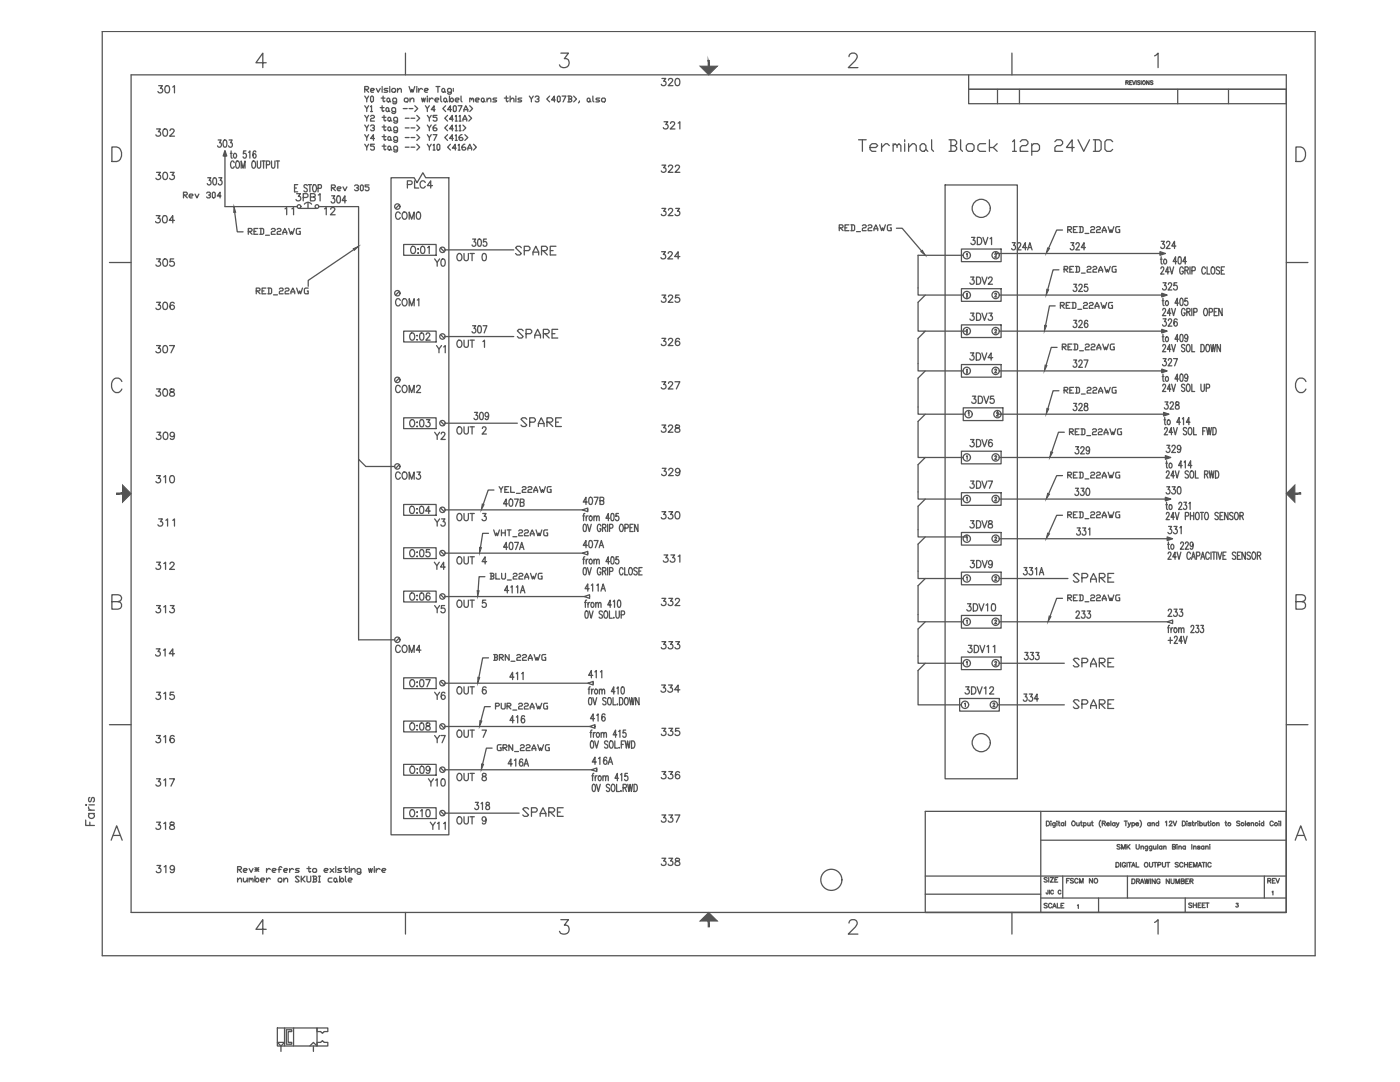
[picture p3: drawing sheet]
<svg xmlns="http://www.w3.org/2000/svg" width="279mm" height="216mm" viewBox="0 0 279 216" stroke-linecap="round" stroke-linejoin="round" font-family="sans-serif">
<defs><g id="words">
<g font-size="4.9" fill="#545454">
<text x="30.3" y="28.6">302</text>
<text x="30.3" y="45.9">304</text>
<text x="102" y="52.2">SPARE</text>
<text x="231.1" y="59.3">325</text>
<text x="30.3" y="63.1">306</text>
<text x="102.3" y="68.8">SPARE</text>
<text x="30.3" y="80.4">308</text>
<text x="78" y="79.7">COM2</text>
<text x="103" y="86.4">SPARE</text>
<text x="78" y="97">COM3</text>
<text x="131.2" y="96.3">329</text>
<text x="30.3" y="115">312</text>
<text x="85.7" y="115">Y4</text>
<text x="213.4" y="117.5">SPARE</text>
<text x="78" y="131.6">COM4</text>
<text x="30.3" y="132.3">314</text>
<text x="213.4" y="134.4">SPARE</text>
<text x="213.4" y="142.5">SPARE</text>
<text x="131.2" y="148.2">335</text>
<text x="103.4" y="164">SPARE</text>
<text x="131.2" y="165.5">337</text>
</g>
<g font-size="4.4" fill="#545454">
<text x="30.7" y="19.8">301</text>
<text x="131.2" y="18.3">320</text>
<text x="131.6" y="26.8">321</text>
<text x="42.7" y="30.7">303</text>
<text x="131.2" y="35.6">322</text>
<text x="30.3" y="37">303</text>
<text x="40.6" y="38.1">303</text>
<text x="58.2" y="41.3">3PB1</text>
<text x="65.3" y="41.6">304</text>
<text x="80.4" y="38.8">PLC4</text>
<text x="56.1" y="44.1">11</text>
<text x="63.9" y="44.1">12</text>
<text x="78" y="44.8">COM0</text>
<text x="131.2" y="44.1">323</text>
<text x="90.3" y="53.3">OUT 0</text>
<text x="93.5" y="50.4">305</text>
<text x="130.9" y="52.9">324</text>
<text x="212.7" y="51.2">324</text>
<text x="230.7" y="50.8">324</text>
<text x="30.3" y="54.3">305</text>
<text x="85.7" y="54.3">Y0</text>
<text x="192.6" y="57.9">3DV2</text>
<text x="213.4" y="59.3">325</text>
<text x="131.2" y="61.4">325</text>
<text x="192.6" y="65.3">3DV3</text>
<text x="30.3" y="71.6">307</text>
<text x="86.1" y="71.6">Y1</text>
<text x="93.5" y="67.7">307</text>
<text x="131.2" y="70.2">326</text>
<text x="213.4" y="66.7">326</text>
<text x="231.1" y="66.3">326</text>
<text x="192.6" y="73">3DV4</text>
<text x="213.4" y="74.4">327</text>
<text x="231.1" y="74.1">327</text>
<text x="131.2" y="78.7">327</text>
<text x="193" y="81.8">3DV5</text>
<text x="213.4" y="83.3">328</text>
<text x="231.4" y="82.9">328</text>
<text x="30.3" y="88.9">309</text>
<text x="80.8" y="86.4">O:03</text>
<text x="85.7" y="88.9">Y2</text>
<text x="90.3" y="87.8">OUT 2</text>
<text x="93.8" y="85">309</text>
<text x="131.2" y="87.5">328</text>
<text x="192.6" y="90.3">3DV6</text>
<text x="213.8" y="91.7">329</text>
<text x="231.8" y="91.4">329</text>
<text x="30.3" y="97.7">310</text>
<text x="192.6" y="98.8">3DV7</text>
<text x="213.8" y="100.2">330</text>
<text x="231.8" y="99.8">330</text>
<text x="30.7" y="106.2">311</text>
<text x="80.8" y="103.7">O:04</text>
<text x="85.7" y="106.2">Y3</text>
<text x="90.3" y="105.1">OUT 3</text>
<text x="99.5" y="102.3">407B</text>
<text x="131.2" y="104.8">330</text>
<text x="192.6" y="106.5">3DV8</text>
<text x="232.1" y="107.6">331</text>
<text x="80.8" y="112.2">O:05</text>
<text x="90.3" y="113.6">OUT 4</text>
<text x="131.6" y="113.2">331</text>
<text x="192.6" y="114.7">3DV9</text>
<text x="203.2" y="116.1">331A</text>
<text x="30.3" y="123.5">313</text>
<text x="80.8" y="121">O:06</text>
<text x="85.7" y="123.5">Y5</text>
<text x="90.3" y="122.4">OUT 5</text>
<text x="131.2" y="122.1">332</text>
<text x="191.9" y="123.1">3DV10</text>
<text x="213.8" y="124.5">233</text>
<text x="232.1" y="124.2">233</text>
<text x="131.2" y="130.5">333</text>
<text x="116.4" y="136.5">411</text>
<text x="203.6" y="133">333</text>
<text x="30.3" y="140.8">315</text>
<text x="85.7" y="140.8">Y6</text>
<text x="90.3" y="139.7">OUT 6</text>
<text x="130.9" y="139.3">334</text>
<text x="191.6" y="139.7">3DV12</text>
<text x="203.2" y="141.1">334</text>
<text x="30.3" y="149.6">316</text>
<text x="80.8" y="146.8">O:08</text>
<text x="85.7" y="149.6">Y7</text>
<text x="100.9" y="145.3">416</text>
<text x="117.1" y="145">416</text>
<text x="80.8" y="155.6">O:09</text>
<text x="30.3" y="158">317</text>
<text x="84.7" y="158">Y10</text>
<text x="90.3" y="157">OUT 8</text>
<text x="131.2" y="156.6">336</text>
<text x="30.3" y="166.9">318</text>
<text x="85" y="166.9">Y11</text>
<text x="93.8" y="162.6">318</text>
<text x="131.2" y="173.9">338</text>
<text x="30.3" y="175.3">319</text>
</g>
</g></defs>
<g fill="none" stroke="#545454" stroke-width=".25">
<path d="M20.4 6.3h242.1v184.4h-242.1zM26.2 14.9h230.5v167.2h-230.5zM53.1 12.5h-2l1.4-1.9v2.9M72.8 17.8h.6l.2-.3-.2-.2h-.6v1.1M72.8 19.2l.4 .6v.5M73 17.8l.6 .6M73.6 19.2l-.4 .6M74 18h.5l.2-.2-.2-.2h-.4l-.1 .2v.4l.1 .2h.4M74.1 19.2l.4 .2v.7l-.2 .2-.3-.2v-.7zM75.1 17.6l.4 .8 .4-.8M76.1 19.6h.7M76.3 17.3v.2"/>
<path d="M76.3 17.6v.8M76.5 19.2v.9l.1 .2 .2-.2M77.2 19.8l.4-.2 .2 .2v.3l-.4 .2-.2-.2zM77.4 17.6h-.6l-.2 .2 .2 .2h.4l.2 .2-.2 .2h-.6M77.8 17.3v.2M77.8 17.6v.8M78.2 17.8l.2-.2h.4l.2 .2v.4l-.2 .2h-.4l-.2-.2zM79.3 18l.4-.4h.2l.2 .2v.6M79.3 17.6v.8M80.7 19.8l.2-.2h.4l.1 .2v.3l-.1 .2h-.4l-.2-.2zM80.9 10.6v4.3M81.6 17.3l.4 1.1 .2-.6 .2 .6 .4-1.1"/>
<path d="M81.8 20l.4-.4h.2l.2 .2v.5M81.8 19.6v.7M83.2 17.3v.2M83.2 17.6v.8M83.6 17.6v.8M84.1 19.6l.2 .7 .2-.7 .2 .7 .2-.7M84.3 17.8l-.4-.2-.3 .4M84.7 18h.6l.2-.2-.2-.2h-.4l-.2 .2v.4l.2 .2h.4M85.3 19.2v.2M85.3 19.6v.7M85.7 19.6v.7M86.4 19.8l-.3-.2-.4 .4"/>
<path d="M86.8 20h.6l.2-.2-.2-.2h-.4l-.2 .2v.3l.2 .2h.4M87 17.3h.8M87.4 17.3v1.1M88 19.2v.9l.2 .2M88.2 17.8l.4-.2 .2 .2v.4l-.4 .2-.2-.2zM88.6 19.8l.3-.2 .2 .2v.3l-.3 .2-.2-.2zM88.8 18.2l.1 .2M89.7 20l.4-.4 .4 .2v.3l-.2 .2h-.2zM89.7 19.2v1.1M90.1 18.4h-.6l-.2-.2v-.4l.2-.2h.4l.2 .2v.8l-.2 .2h-.4l-.2-.2M90.5 17.6v.2M90.5 18v.2"/>
<path d="M90.9 20h.5l.2-.2-.2-.2h-.3l-.2 .2v.3l.2 .2h.3M92 19.2v.9l.2 .2M93.7 19.8l.2-.2 .2 .4M93.7 19.6v.7M94.1 19.8l.2-.2 .2 .2v.5M94.9 20h.6l.2-.2-.2-.2h-.4l-.2 .2v.3l.2 .2h.4M96.1 19.8l.3-.2 .2 .2v.3l-.4 .2-.1-.2zM97.2 20l.4-.4h.2l.2 .2v.5M97.2 19.6v.7M99.1 19.6h-.5l-.2 .2 .7 .3-.2 .2h-.5M100.6 19.6h.8M101 19.2v.9l.2 .2 .2-.2"/>
<path d="M101.8 20l.4-.4h.2l.2 .2v.5M101.8 19.2v1.1M103 19.2v.2M103 19.6v.7M104.1 19.6h-.6l-.1 .2 .1 .2h.4l.2 .1-.2 .2h-.5M105.6 19.2l.4 .6v.5M106.4 19.2l-.4 .6M106.8 19.4l.2-.2h.4l.2 .4-.4 .2M107.4 19.8l.2 .2-.2 .3h-.4l-.2-.2M109.7 19.2l-.6 .6 .6 .5M110.8 20h-.7l.5-.8v1.1M111.4 19.2l.4 .2v.7l-.2 .2-.4-.2v-.7z"/>
<path d="M111.9 10.6h1.6l-.9 1.1a.93 .93 0 0 1 1 1.1 .93 .93 0 0 1-1.2 .7l-.5-.2-.2-.4M112.2 19.2h.7l-.5 1.1M113.3 19.2h.6l.2 .2-.2 .4M113.5 19.8h.4l.2 .3-.2 .2h-.6M113.5 19.2v1.1M114.5 19.2l.6 .6-.6 .5M117.2 19.8l.4-.2 .2 .2v.3l-.4 .2-.2-.2zM118.3 19.2v.9l.2 .2M119.7 19.6h-.6l-.2 .2 .2 .2h.4l.2 .1-.2 .2h-.6M120.1 19.8l.1-.2h.4l.2 .2v.3l-.2 .2h-.4l-.1-.2zM169.4 11.3a.69 .69 0 0 1 .6-.7h.5a.7 .7 0 0 1 .4 1.1l-1.6 1.8h1.9M193.3 14.9v2.9h63.4h-63.4v2.9h63.4"/>
<path d="M199.1 17.8v2.9M202 10.6v4.3M203.5 17.8v2.9M224.7 16.5l.4-.1 .1-.2-.5-.1v.8M224.9 16.5l.3 .4M225.4 16.5h.3M225.9 16.1h-.5v.8h.5M226 16.1l.3 .8 .3-.8M226.8 16.1v.8M227.5 16.2l-.4-.1v.3l.4 .2v.2l-.2 .1-.3-.1M227.8 16.1v.8M229.3 16.1v.8l-.5-.8v.8"/>
<path d="M230.1 16.2l-.2-.1-.3 .1 .5 .5-.2 .2-.3-.1M230.4 11.1l.7-.5v2.9M235 17.8v2.9M245.2 17.8v2.9M22.3 29.3h1a1.54 1.54 0 0 1 1 1.5 1.54 1.54 0 0 1-1 1.4h-1zM36.6 38.9h.6l.2-.4-.2-.2h-.6v1.2M36.8 38.9l.6 .6M37.8 39.1h.6l.1-.2-.1-.2h-.4l-.2 .2v.4l.2 .2h.4M38.9 38.7l.4 .8 .4-.8M44.9 31.1v10.1h14.4M46.7 32.5l-.2-.4a.81 .81 0 0 0-.3 1.4l.3 .1 .2-.4M47.2 32.2l.1-.1a.81 .81 0 0 1 .3 1.4l-.1 .1a.81 .81 0 0 1-.3-1.4z"/>
<path d="M48.1 33.6v-1.5l.4 1.5 .4-1.5v1.5M49.1 30.1h-.5v.6a.43 .43 0 0 1 .6 .4 .43 .43 0 0 1-.6 .3l-.1-.1M49.6 30.4l.3-.3v1.5M50.4 32.2l.1-.1a.81 .81 0 0 1 .3 1.4l-.1 .1a.81 .81 0 0 1-.3-1.4zM51.1 30.3l-.3-.2a.91 .91 0 0 0 0 1.5 .42 .42 0 0 0 .3-.5 .42 .42 0 0 0-.5-.4l-.1 .4M51.4 32.1v1.1l.2 .4 .3-.1 .1-.3v-1.1M52.3 32.1h.6M52.6 32.1v1.5M53.2 32.9l.5-.1 .1-.2-.1-.4-.5-.1v1.5M54.2 32.1v1.1l.3 .4 .2-.1 .2-.3v-1.1M55.1 32.1h.7M55.4 32.1v1.5"/>
<path d="M71.9 37.1l.2-.2 .4 .2v.8l-.2 .2-.4-.2zM72.8 21.1l.4 .6v.6M72.8 23l.4 .6v.6M72.8 24.9l.4 .6v.6M72.8 26.9l.4 .5v.6M72.8 28.8l.4 .6v.5M73.6 21.1l-.4 .6M73.6 23l-.4 .6M73.6 24.9l-.4 .6M73.6 26.9l-.4 .5M73.6 28.8l-.4 .6M73.6 36.9h-.7v.4h.5l.2 .2v.4l-.2 .2h-.3l-.2-.2"/>
<path d="M74 21.3l.1-.2v1.2M74 23.2l.1-.2h.4l.2 .2-.2 .4h-.4l-.1 .2v.4h.7M74 25.1l.1-.2h.4l.2 .2v.2l-.4 .2M74 22.3h.3M74.5 25.5l.2 .2-.2 .4h-.4l-.1-.2M74.7 27.6h-.7l.5-.7v1.1M74.7 28.8h-.7v.4h.5l.2 .2v.4l-.2 .1h-.4l-.1-.1M75.9 21.5h.7M76.3 21.1v1l.2 .2 .1-.2M76.3 23.4h.7M76.3 25.3h.7M76.3 27.3h.7"/>
<path d="M76.3 29.2h.7M76.6 23v1l.2 .2 .2-.2M76.6 24.9v1l.2 .2 .2-.2M76.6 26.9v.9l.2 .2 .2-.2M76.6 28.8v1l.2 .1 .2-.1M77 21.7l.2-.2 .4 .2v.4l-.2 .2-.4-.2zM77.4 23.6l.2-.2 .4 .2v.4l-.2 .2-.4-.2zM77.4 25.5l.2-.2 .4 .2v.4l-.2 .2-.4-.2zM77.4 27.4l.2-.1 .4 .1v.4l-.2 .2-.4-.2zM77.6 29.2l.4 .2v.4l-.2 .1-.4-.1v-.4zM77.6 22.1l.2 .2M77.8 20.1l.2 .2"/>
<path d="M78 24l.2 .2M78 25.9l.2 .2M78 27.8l.2 .2M78 29.8l.2 .1M78 35.5h4.7l.5 1 1.2-2 .6 1h4.6v131.1h-11.6zM79 22.3h-.6l-.2-.2v-.4l.2-.2h.4l.2 .2v.8l-.2 .1h-.4l-.2-.1M79.1 20.3h-.5l-.2-.2v-.3l.2-.2h.4l.1 .2v.7l-.1 .2h-.4l-.2-.2M79.3 24.2h-.5l-.2-.2v-.4l.2-.2h.3l.2 .2v.8l-.2 .2h-.3l-.2-.2M79.3 26.1h-.5l-.2-.2v-.4l.2-.2h.3l.2 .2v.8l-.2 .2h-.3l-.2-.2M79.3 28h-.5l-.2-.2v-.4l.2-.1h.3l.2 .1v.8l-.2 .2h-.3l-.2-.2M79.3 29.9h-.5l-.2-.1v-.4l.2-.2h.3l.2 .2v.7l-.2 .2h-.3l-.2-.2M80.5 21.7h.8"/>
<path d="M80.9 23.6h.7M80.9 25.5h.7M80.9 27.4h.7M80.9 29.4h.7M81.6 21.7h.8M82 23.6h.8M82 25.5h.8M82 27.4h.8M82 29.4h.8M82.8 21.1l.6 .6-.6 .6M83.2 23l.6 .6-.6 .6M83.2 24.9l.6 .6-.6 .6"/>
<path d="M83.2 26.9l.6 .5-.6 .6M83.2 28.8l.6 .6-.6 .5M84.9 21.1l.4 .6v.6M85.3 23l.4 .6v.6M85.3 24.9l.4 .6v.6M85.3 26.9l.4 .5v.6M85.3 28.8l.4 .6v.5M85.7 21.1l-.4 .6M86.1 23l-.4 .6M86.1 24.9l-.4 .6M86.1 26.9l-.4 .5M86.1 28.8l-.4 .6"/>
<path d="M86.4 26.9h.8l-.6 1.1M86.4 29l.2-.2v1.1M86.4 29.9h.4M86.8 21.9h-.7l.5-.8v1.2M87 24.9h-.2l-.4 .4v.6l.2 .2h.4l.2-.4-.2-.2h-.6M87.2 23h-.8v.4h.6l.2 .2v.4l-.2 .2h-.4l-.2-.2M87.2 29l.2-.2 .4 .2v.8l-.2 .1-.4-.1zM88.9 21.1l-.5 .6 .5 .6M89.1 20.1l.2 .2M89.3 23l-.5 .6 .5 .6M89.3 24.9l-.5 .6 .5 .6M89.3 26.9l-.5 .5 .5 .6"/>
<path d="M89.9 28.8l-.6 .6 .6 .5M90.1 21.9h-.8l.6-.8v1.2M90.5 21.3l.2-.2 .4 .2v.8l-.2 .2-.4-.2zM90.5 23.8h-.8l.6-.8v1.2M90.5 25.7h-.8l.6-.8v1.2M90.5 27.6h-.8l.6-.7v1.1M90.9 23.2l.2-.2v1.2M90.9 25.1l.2-.2v1.2M90.9 27.1l.2-.2v1.1M90.9 24.2h.3M90.9 26.1h.3M90.9 28h.3"/>
<path d="M91.1 29.6h-.8l.6-.8v1.1M91.4 21.1h.8l-.6 1.2M91.4 29l.2-.2v1.1M91.4 29.9h.4M91.6 23.2l.2-.2v1.2M91.6 25.1l.2-.2v1.2M91.6 24.2h.4M91.6 26.1h.4M92.2 26.9h-.2l-.4 .4v.5l.2 .2h.4l.2-.4-.2-.2h-.6M92.4 24.2v-.4l.4-.8 .4 .8v.4M92.4 24.9l.6 .6-.6 .6M92.4 23.8h.8"/>
<path d="M92.6 22.3v-.4l.4-.8 .4 .8v.4M92.6 21.9h.8M92.8 26.9l.6 .5-.6 .6M92.8 28.8h-.2l-.4 .4v.6l.2 .1h.4l.2-.1-.2-.4h-.6M93.4 29.9v-.3l.3-.8 .4 .8v.3M93.4 29.6h.7M93.6 23l.5 .6-.5 .6M93.7 21.1l.6 .6-.6 .6M94.5 28.8l.6 .6-.6 .5M96.6 20.1l.2 .2M115.6 20.1l-.2 .4M117.8 20.1l.1 .2"/>
<path d="M171.3 27.9h1.6M172.1 27.9v2.3M173.6 29.4h1.2l.4-.3-.4-.4h-.8l-.4 .4v.7l.4 .4h.8M175.9 28.7v1.5M177.5 29.1l-.4-.4h-.4l-.8 .7M178.2 29.1l.4-.4 .4 .4v.3M178.2 28.7v1.5M179 29.1l.4-.4 .4 .4v1.1M180.6 27.9v.4M180.6 28.7v1.5M181.3 29.4l.8-.7h.4l.4 .4v1.1M181.3 28.7v1.5"/>
<path d="M183.6 29.1l.4-.4h.4l.4 .4v.7l-.4 .4h-.4l-.4-.4zM184.8 29.8l.4 .4M185.9 27.9v1.9l.4 .4M188.6 36.9h14.4v118.5h-14.4zM189.4 27.9h1.1l.4 .4v.4l-.4 .4M189.8 29.1h.7l.4 .3v.4l-.4 .4h-1.1M189.8 27.9v2.3M191.7 27.9v1.9l.4 .4M192.8 29.1l.4-.4h.8l.4 .4v.7l-.4 .4h-.8l-.4-.4zM196.7 28.7h-1.2l-.3 .4v.7l.3 .4h1.2M197.5 27.9v2.3M198.2 29.4l.8 .8"/>
<path d="M199 28.7l-.8 .7h-.7M202.1 28.3l.4-.4v2.3M202.1 30.2h.7M203.6 28.3l.4-.4h.8l.3 .4v.4l-.3 .4h-.8l-.4 .3v.8h1.5M205.9 29.1l.4-.4h.8l.4 .4v.7l-.4 .4h-1.2M205.9 28.7v2.3M210.5 28.3l.4-.4h.8l.4 .4v.4l-.4 .4h-.8l-.4 .3v.8h1.6M214.4 29.4h-1.6l1.2-1.5v2.3M215.1 27.9l1.2 2.3 1.1-2.3M218.2 27.9h1.2l.4 .4v1.5l-.4 .4h-1.2M218.6 27.9v2.3M222.1 28.3l-.4-.4h-.8l-.4 .4v1.5l.4 .4h.8l.4-.4"/>
<path d="M258.6 29.3h1a1.56 1.56 0 0 1 1 1.5 1.56 1.56 0 0 1-1 1.4h-1zM21.8 52.4h4.4M46.8 42.4l.5 3.9h1.2M49.6 46.2h.5l.2-.4-.2-.2h-.5v1.2M49.7 46.2l.6 .6M50.7 46.2h.4M51.1 58.1h.6l.2-.4-.2-.2h-.6v1.1M51.3 58.1l.6 .5M51.5 45.6h-.8v1.2h.8M51.8 45.6h.6l.2 .2v.8l-.2 .2h-.6M52 45.6v1.2M52.3 58.1h.4"/>
<path d="M53 46.9h.8M53.1 57.5h-.8v1.1h.8M53.4 57.5h.6l.2 .2v.7l-.2 .2h-.6M53.6 57.5v1.1M54.1 45.8l.2-.2h.4l.2 .2-.2 .4h-.4l-.2 .2v.4h.8M54.6 58.8h.8M55.3 45.8l.2-.2h.4l.2 .2-.2 .4h-.4l-.2 .2v.4h.8M55.8 57.7l.1-.2h.4l.2 .2-.2 .4h-.4l-.1 .1v.4h.7M56.5 46.8v-.4l.3-.8 .4 .8v.4M56.5 46.4h.7M56.9 57.7l.2-.2h.4l.2 .2-.2 .4h-.4l-.2 .1v.4h.8M57.6 45.6l.4 1.2 .2-.6 .2 .6 .4-1.2"/>
<path d="M58.1 58.6v-.4l.3-.7 .4 .7v.4M58.1 58.2h.7M59.2 57.5l.4 1.1 .2-.5 .2 .5 .4-1.1M59.9 45.6h-.6l-.2 .2v.8l.2 .2h.6v-.6h-.2M61.5 57.5h-.6l-.2 .2v.7l.2 .2h.6v-.5h-.2M63.6 41.2h8v50.4M70.6 49.8l-9.1 6.2v1.1M79.7 58.1l-.8 .8M79.9 59.9a.48 .48 0 0 0-.6-.3 .48 .48 0 0 0-.3 .5v.4a.48 .48 0 0 0 .3 .5 .48 .48 0 0 0 .6-.3M80.5 59.7a.71 .71 0 0 1 .8 .5 .71 .71 0 0 1-.4 .8 .76 .76 0 0 1-.7-.5 .76 .76 0 0 1 .3-.8zM80.6 48.8h6.4v2.1h-6.4zM82.2 49.2l.1-.1a.73 .73 0 0 1 .7 .8 .73 .73 0 0 1-.7 .7 .9 .9 0 0 1-.1-1.4z"/>
<path d="M83.3 59.9l.3-.3v1.4M83.4 49.7h.1zM83.4 50.5h.1zM84.1 49.2l.2-.1a.81 .81 0 0 1 .1 1.5h-.1a.95 .95 0 0 1-.2-1.4zM85.3 49.4l.4-.3v1.5M88.9 49.9h13.6M167.5 45.5h.6l.2-.4-.2-.2h-.6v1.1M167.7 45.5l.6 .5M168.6 45.5h.4M169.4 44.9h-.8v1.1h.8M169.8 44.9h.6l.2 .2v.7l-.2 .2h-.6M170 44.9v1.1"/>
<path d="M170.9 46.2h.8M172.1 45.1l.2-.2h.4l.2 .2-.2 .4h-.4l-.2 .1v.4h.8M173.2 45.1l.2-.2h.4l.2 .2-.2 .4h-.4l-.2 .1v.4h.8M174.4 46v-.4l.4-.7 .4 .7v.4M174.4 45.6h.8M175.6 44.9l.3 1.1 .2-.5 .2 .5 .4-1.1M177.9 44.9h-.6l-.2 .2v.7l.2 .2h.6v-.5h-.2M178.9 45.5h1.1l3.9 4.6M184.7 58.9l-1.5 1.4v5.8h1.5l-1.5 1.4v6.5h9M191.9 49.7h7.9v2.5h-7.9zM191.9 57.6h7.9v2.5h-7.9zM192.2 50.9h-9v8h9"/>
<path d="M192.9 50.7l.1-.1v.7M193 58.9v.7M193.9 47.4h.7l-.4 .5a.45 .45 0 0 1 .3 .7 .45 .45 0 0 1-.7-.1M195.1 47.4a.74 .74 0 0 1 .8 .7 .74 .74 0 0 1-.8 .7zM196.2 47.4l.5 1.4 .4-1.4M197.6 47.6l.3-.2v1.4M198.5 50.8l.1-.2 .3 .1-.4 .6h.4M198.7 50.2v.4h32.8M199.4 58.9h32.5M202 48.4h.6l-.3 .6a.42 .42 0 0 1 .3 .6 .42 .42 0 0 1-.7 0M203.1 48.8v-.2a.34 .34 0 0 1 .5-.1 .34 .34 0 0 1 .1 .5l-.7 .9h.8M204.9 49.4h-.8l.5-1v1.5"/>
<path d="M205.1 49.9l.4-1.5 .5 1.5M205.3 49.4h.5M211.3 53.8h-1.1l-1.1 4M212 45.9h-1.1l-1.6 3.6M212.4 53.7h.5l.2-.3-.2-.2h-.5v1.1M212.6 53.7l.5 .6M213.1 45.8h.6l.1-.4-.1-.2h-.6v1.2M213.3 45.8l.5 .6M213.5 53.7h.4M214.2 45.8h.4M214.3 53.2h-.8v1.1M214.7 53.2h.5l.2 .2v.7l-.2 .2h-.5"/>
<path d="M214.9 53.2v1.1M215 45.2h-.8v1.2M215.4 45.2h.6l.2 .2v.8l-.2 .2h-.6M215.6 45.2v1.2M217 53.4l.1-.2h.5l.1 .2-.1 .3h-.5l-.1 .2v.4h.7M217.7 45.4l.2-.2h.4l.2 .2-.2 .4h-.4l-.2 .2v.4h.8M218.1 53.4l.2-.2h.4l.2 .2-.2 .3h-.4l-.2 .2v.4h.8M218.8 45.4l.2-.2h.4l.2 .2-.2 .4h-.4l-.2 .2v.4h.8M219.3 54.3v-.4l.3-.7 .4 .7v.4M219.3 53.9h.7M220 46.4v-.4l.4-.8 .4 .8v.4M220 46h.8"/>
<path d="M220.4 53.2l.4 1.1 .2-.6 .2 .6 .4-1.1M221.1 45.2l.4 1.2 .2-.6 .2 .6 .4-1.2M222.7 53.2h-.6l-.1 .2v.7l.1 .2h.6v-.6h-.2M223.5 45.2h-.6l-.2 .2v.8l.2 .2h.6v-.6h-.2M231.7 53.6v-.2a.32 .32 0 0 1 .5 0 .32 .32 0 0 1 0 .4l-.6 .9h.7M231.7 51.2v1.2l.1 .2 .2 .1M232.1 59.5v1.2l.2 .3M232.3 51.8a.42 .42 0 0 1 .5 .4 .42 .42 0 0 1-.5 .4l-.1-.3zM233.3 54.2h-.7l.5-1v1.5M233.5 53.2l.3 1.5 .4-1.5M234.8 52.2h-.7l.5-1v1.5M235.2 51.3h.4l.1 .2v.9l-.2 .3-.3-.1-.1-.2z"/>
<path d="M235.6 59.6l.2-.1 .3 .3v.9l-.3 .3-.3-.3zM236.2 53.6a.38 .38 0 0 0-.5-.3 .38 .38 0 0 0-.3 .5v.3a.4 .4 0 0 0 .4 .6 .4 .4 0 0 0 .4-.6h-.3M236.5 53.9h.6v-.6l-.6-.1v1.5M236.8 52.2h-.7l.4-1v1.5M237 59.5h-.5v.6a.44 .44 0 0 1 .6 .4 .44 .44 0 0 1-.6 .4l-.1-.2M237.5 53.2v1.5M237.9 54l.6-.1v-.6l-.6-.1v1.5M240.6 53.6l-.3-.4a.76 .76 0 0 0-.5 .8 .76 .76 0 0 0 .5 .7l.3-.4M240.9 53.2v1.5h.6M241.9 53.3l.1-.1a.76 .76 0 0 1 .5 .8 .76 .76 0 0 1-.5 .7 1.06 1.06 0 0 1-.1-1.4zM243.4 53.5a.34 .34 0 0 0-.6-.2 .34 .34 0 0 0 .1 .6l.4 .2 .1 .4-.2 .2-.5-.2M243.7 53.9h.4"/>
<path d="M244.4 53.2h-.7v1.5h.7M256.7 52.4h4.3M24.3 76.1a1.06 1.06 0 0 0-1.2-.7 1.06 1.06 0 0 0-.8 1.1 1.34 1.34 0 0 0 1.3 1.8l.7-.7M80.6 66.1h6.4v2.1h-6.4zM81.7 61v-1.4l.4 1.4 .6-1.4v1.4M82 66.5a.71 .71 0 0 1 .8 .5 .71 .71 0 0 1-.4 .9 .76 .76 0 0 1-.7-.6 .76 .76 0 0 1 .3-.8zM83.2 67h.1zM83.2 67.8h.1zM83.9 66.5l.3-.1a.89 .89 0 0 1 0 1.5h-.1a.97 .97 0 0 1-.2-1.4zM85 66.8l.2-.3 .3-.1 .3 .5-.8 1h.9M88.9 67.2h13.6M91.4 67.9a.69 .69 0 0 1 .8 .4 .69 .69 0 0 1-.1 .8l-.2 .2a.71 .71 0 0 1-.8-.5 .71 .71 0 0 1 .3-.9z"/>
<path d="M92.6 67.9v1l.4 .4a.4 .4 0 0 0 .5-.4v-1M94.2 67.9v1.4M96.4 68.1l.3-.2v1.4M184.7 66.1h8.3v.7M184.7 74l-1.5 1.5v7.1h9.4M191.9 64.8h7.9v2.5h-7.9zM191.9 72.7h7.9v2.6h-7.9zM193 74v.7M199.4 66.1h32.5M199.4 74h32.5M210.6 61h-1.2l-.7 4M211 69.3h-1.2l-1 3.6"/>
<path d="M211.3 78h-1.1l-1.1 3.5M211.6 60.9h.6l.2-.3-.2-.2h-.6v1.1M211.8 60.9l.6 .6M212 69.2h.6l.2-.4-.2-.1h-.6v1.1M212.2 69.2l.6 .6M212.4 77.9h.5l.2-.4-.2-.2h-.5v1.1M212.6 77.9l.5 .5M212.8 60.9h.4M213.1 69.2h.4M213.5 77.9h.4M213.6 60.4h-.8v1.1h.8M213.9 68.7h-.8v1.1"/>
<path d="M213.9 60.4h.6l.2 .2v.7l-.2 .2h-.6M214.1 60.4v1.1M214.3 77.3h-.8v1.1M214.3 68.7h.6l.2 .1v.8l-.2 .2h-.6M214.5 68.7v1.1M214.7 77.3h.5l.2 .2v.7l-.2 .2h-.5M214.9 77.3v1.1M216.2 60.6l.2-.2h.4l.2 .2-.2 .3h-.4l-.2 .2v.4h.8M216.6 68.8l.2-.1h.4l.2 .1-.2 .4h-.4l-.2 .2v.4h.8M217 77.5l.1-.2h.5l.1 .2-.1 .4h-.5l-.1 .2v.3h.7M217.4 60.6l.2-.2h.4l.2 .2-.2 .3h-.4l-.2 .2v.4h.8M217.8 68.8l.2-.1h.3l.2 .1-.2 .4h-.3l-.2 .2v.4h.7"/>
<path d="M218.1 77.5l.2-.2h.4l.2 .2-.2 .4h-.4l-.2 .2v.3h.8M218.5 61.5v-.4l.4-.7 .4 .7v.4M218.5 61.1h.8M218.9 69.8v-.4l.4-.7 .4 .7v.4M219.3 78.4v-.3l.3-.8 .4 .8v.3M219.3 78.1h.7M219.7 60.4l.4 1.1 .2-.6 .2 .6 .4-1.1M220.1 68.7l.4 1.1 .1-.6 .2 .6 .4-1.1M220.4 77.3l.4 1.1 .2-.5 .2 .5 .4-1.1M222 60.4h-.6l-.2 .2v.7l.2 .2h.6v-.6h-.2M222.4 68.7h-.6l-.2 .1v.8l.2 .2h.6v-.6h-.2M222.7 77.3h-.6l-.1 .2v.7l.1 .2h.6v-.5h-.2"/>
<path d="M232.1 69.1v-.2a.32 .32 0 0 1 .5-.1 .32 .32 0 0 1 0 .5l-.6 .9h.7M232.1 77v-.2a.32 .32 0 0 1 .4 0 .32 .32 0 0 1 .1 .4l-.6 .9h.7M232.1 66.7v1.2v.2l.2 .1M232.1 74.6v1.2v.2l.2 .1M232.7 60.1a.47 .47 0 0 1 .6 .3 .47 .47 0 0 1-.3 .6l-.4-.2zM232.7 67.3a.46 .46 0 0 1 .6 .3 .46 .46 0 0 1-.3 .6l-.4-.2zM232.7 75.2a.42 .42 0 0 1 .5 .4 .42 .42 0 0 1-.5 .4l-.1-.3zM233.7 69.7h-.7l.4-1v1.5M233.7 77.6h-.7l.4-.9v1.4M233.8 68.7l.4 1.5 .4-1.5M233.8 76.7l.4 1.4 .4-1.4M235.2 60.5h-.7l.5-1v1.5"/>
<path d="M235.2 67.7h-.7l.5-1v1.5M235.2 75.6h-.7l.5-1v1.5M235.6 66.8h.4l.1 .2v.9l-.3 .3-.3-.3zM235.6 74.7h.4l.1 .2v.9l-.3 .3-.3-.3zM236.5 69l-.3-.3-.3 .1-.1 .4a.61 .61 0 0 1 .6 .9l-.4 .1-.2-.2M236.5 76.9a.34 .34 0 0 0-.6-.2 .34 .34 0 0 0 .1 .6l.4 .2 .1 .4a.35 .35 0 0 1-.4 .2 .35 .35 0 0 1-.3-.2M236.9 68.8l.1-.1a.78 .78 0 0 1 .5 .8 .78 .78 0 0 1-.5 .7 1.05 1.05 0 0 1-.1-1.4zM236.9 76.7h.1a.79 .79 0 0 1 .5 .7 .79 .79 0 0 1-.5 .7 1.05 1.05 0 0 1-.1-1.4zM237 67.2l-.1 .4a.39 .39 0 0 1-.5-.4 .39 .39 0 0 1 .5-.4l.1 .4a.74 .74 0 0 1-.4 1l-.1-.2M237 75.1l-.1 .4a.39 .39 0 0 1-.5-.4 .39 .39 0 0 1 .5-.4l.1 .4a.72 .72 0 0 1-.4 1l-.1-.2M237.8 68.7v1.5h.6M237.8 76.7v1.4h.6"/>
<path d="M238.2 62.3l.6-.1v-.6l-.6-.1v1.5M239.7 68.7a.78 .78 0 0 1 .7 .6 .78 .78 0 0 1-.2 .8l-.5 .1zM239.7 76.7v1l.3 .4 .3-.2v-1.2M240.4 61.6l.1-.1a.83 .83 0 0 1 .3 1.4l-.1 .1a.83 .83 0 0 1-.3-1.4zM240.7 77.4h.6v-.7h-.6v1.4M240.8 68.8l.1-.1a.81 .81 0 0 1 .3 1.4l-.1 .1a.81 .81 0 0 1-.3-1.4zM241.3 62.3l.6-.1v-.6l-.6-.1v1.5M241.6 68.7l.3 1.5 .2-1.5 .3 1.5 .2-1.5M242.3 62.2h.4M243 61.5h-.7v1.5h.7M243.6 68.7v1.5l-.7-1.5v1.5M243.9 61.5v1.5l-.7-1.5v1.5"/>
<path d="M260.6 76.1a1.07 1.07 0 0 0-1.2-.7 1.07 1.07 0 0 0-.8 1.1 1.26 1.26 0 0 0 .2 1.4 1.26 1.26 0 0 0 1.4 .3l.4-.6M78.8 93.1h-5.8l-1.4-1.5v36.1h7.2M88.9 84.4h14.4M98.6 97.8h-1.2l-1 2.8M99.6 97.1l.4 .6v.5M100.4 97.1l-.4 .6M101.5 97.1h-.7v1.1M101.9 97.1v1.1h.8M104.2 97.3l.2-.2h.4l.2 .2-.2 .4h-.4l-.2 .2v.3h.8M105.4 97.3l.2-.2h.4l.2 .2-.2 .4h-.4l-.2 .2v.3h.8M106.5 98.2v-.3l.4-.8 .4 .8v.3M107.7 97.1l.4 1.1 .1-.5 .3 .5 .3-1.1"/>
<path d="M110 97.1h-.6l-.2 .2v.8l.2 .1h.6v-.5h-.2M117.6 99.3l.3-.1a.92 .92 0 0 1 0 1.5h-.1a1.12 1.12 0 0 1-.2-1.4zM118.6 99.2h.8l-.6 1.5M119.7 99.9l.7-.1 .1-.5-.8-.1v1.5l.8-.2v-.5l-.3-.1M184.7 82.6l-1.5 1.5v7.2h1.5l-1.5 1.4v6.9h9M184.7 99.6l-1.5 1.4v6.1h9.8v-.3M184.7 91.3h7.5M191.9 90h7.9v2.6h-7.9zM191.9 98.3h7.9v2.5h-7.9zM192.2 81.4h8v2.5h-8zM199.1 81.9v.7h33.1M199.4 91.3h33.2"/>
<path d="M199.4 99.6h33.2M212 94.9h-1.1l-1.6 3.6M212.4 86.2h-1.2l-1.3 4M213.1 94.8h.6l.1-.4-.1-.2h-.6v1.2M213.3 94.8l.5 .6M213.4 86.2h.6l.2-.4-.2-.2h-.6v1.1M213.6 86.2l.6 .5M214.2 94.8h.4M214.6 86.2h.4M215 94.2h-.8v1.2M215.3 85.6h-.7v1.1M215.4 94.2h.6l.2 .2v.8l-.2 .2h-.6"/>
<path d="M215.6 94.2v1.2M215.7 85.6h.6l.2 .2v.7l-.2 .2h-.6M215.9 85.6v1.1M217.7 94.4l.2-.2h.4l.2 .2-.2 .4h-.4l-.2 .2v.4h.8M218 85.8l.2-.2h.4l.2 .2-.2 .4h-.4l-.2 .2v.3h.8M218.8 94.4l.2-.2h.4l.2 .2-.2 .4h-.4l-.2 .2v.4h.8M219.2 85.8l.2-.2h.4l.2 .2-.2 .4h-.4l-.2 .2v.3h.8M220 95.4v-.4l.4-.8 .4 .8v.4M220 95h.8M220.3 86.7v-.3l.4-.8 .4 .8v.3M220.3 86.4h.8M221.1 94.2l.4 1.2 .2-.6 .2 .6 .4-1.2"/>
<path d="M221.5 85.6l.4 1.1 .2-.5 .2 .5 .4-1.1M223.5 94.2h-.6l-.2 .2v.8l.2 .2h.6v-.6h-.2M223.8 85.6h-.6l-.2 .2v.7l.2 .2h.6v-.5h-.2M232.4 85.7l.1-.3a.32 .32 0 0 1 .4 0 .32 .32 0 0 1 0 .5l-.6 .9h.7M232.5 83.3v1.2l.2 .2M232.8 94.3v-.2a.32 .32 0 0 1 .5 0 .32 .32 0 0 1 0 .4l-.6 .9h.7M232.8 91.9v1.2l.1 .2 .1 .1M233.1 83.9a.46 .46 0 0 1 .5 .3 .46 .46 0 0 1-.3 .5l-.3-.2zM233.4 92.5a.42 .42 0 0 1 .5 .4 .42 .42 0 0 1-.5 .4l-.1-.3zM234 86.3h-.7l.5-1v1.5M234.2 85.3l.4 1.5 .4-1.5M234.4 94.9h-.7l.4-.9v1.4"/>
<path d="M234.5 94l.4 1.4 .4-1.4M235.6 84.3h-.8l.5-1v1.4M235.9 92.9h-.7l.5-1v1.5M236 83.6l.2-.3v1.4M236.3 92.2l.3-.3v1.5M236.8 85.5l-.2-.2-.4 .1v.4a.61 .61 0 0 1 .5 .9l-.3 .1-.2-.3M237.2 94.2a.34 .34 0 0 0-.6-.2 .34 .34 0 0 0 .1 .6l.4 .2 .1 .4-.3 .2-.4-.2M237.3 85.4l.1-.1a.78 .78 0 0 1 .5 .7 .78 .78 0 0 1-.5 .8 1.05 1.05 0 0 1-.1-1.4zM237.5 84.3h-.7l.5-1v1.4M237.7 94h.1a.78 .78 0 0 1 .4 .7 .78 .78 0 0 1-.4 .7 1.02 1.02 0 0 1-.1-1.4zM237.8 92.9h-.7l.5-1v1.5M238.2 85.3v1.5h.6"/>
<path d="M238.6 94v1.4h.5M240 86h.4M240.4 94.7l.6-.1v-.6h-.6v1.4M240.7 85.3h-.7v1.5M240.7 94.7l.4 .7M240.8 85.3l.2 1.5 .3-1.5 .2 1.5 .3-1.5M241.3 94l.3 1.4 .2-1.4 .2 1.4 .3-1.4M242.1 85.3a.78 .78 0 0 1 .7 .5 .78 .78 0 0 1-.3 .9l-.4 .1zM242.6 94a.78 .78 0 0 1 .7 .5 .78 .78 0 0 1-.3 .8l-.4 .1zM88.9 101.7h27.3M88.9 110.4h27.3M88.9 119h27.7"/>
<path d="M96.8 115.1h-1.2l-.2 2.8M97.5 106.4h-1.2l-.4 2.9M98 115h.4l.2 .4-.2 .1h-.6M98 114.4v1.1M98.5 105.7l.4 1.2 .2-.6 .2 .6 .4-1.2M99 114.4v1.1h.7M100.1 105.7v1.2M100.1 106.3h.7M100.1 114.4v1l.2 .1h.4l.2-.1v-1M100.8 105.7v1.2M101.2 105.7h.8M101.3 115.7h.7"/>
<path d="M101.3 109.2h-.8l.5-1v1.5M101.5 117.8h-.8l.5-.9v1.4M101.6 105.7v1.2M101.8 108.3l.2-.1a.96 .96 0 0 1 0 1.5h-.1a1.05 1.05 0 0 1-.1-1.4zM101.9 117.2l.3-.3v1.4M102.4 107.1h.7M102.4 114.6l.2-.2h.4l.2 .2-.2 .4h-.4l-.2 .2v.3h.8M102.7 108.2h.8l-.6 1.5M103 117.2l.3-.3v1.4M103.5 105.9l.2-.2h.4l.2 .2-.2 .4h-.4l-.2 .2v.4h.8M103.6 114.6l.2-.2h.3l.3 .2-.3 .4h-.3l-.2 .2v.3h.8M103.7 109.7l.4-1.5 .5 1.5"/>
<path d="M103.8 109.2h.6M103.9 118.3l.4-1.4 .5 1.4M104 117.8h.6M104.7 105.9l.2-.2h.4l.2 .2-.2 .4h-.4l-.2 .2v.4h.8M104.7 115.5v-.3l.4-.8 .4 .8v.3M104.7 115.2h.8M105.8 106.9v-.4l.4-.8 .4 .8v.4M105.8 106.5h.8M105.9 114.4l.4 1.1 .1-.5 .2 .5 .4-1.1M107 105.7l.4 1.2 .2-.6 .2 .6 .3-1.2M108.2 114.4h-.6l-.2 .2v.8l.2 .1h.6v-.5h-.2M109.3 105.7h-.6l-.2 .2v.8l.2 .2h.6v-.6h-.2"/>
<path d="M116.2 110.4l1.1-.4v.7zM116.2 101.7l1.1-.3v.7zM116.3 102.9h.3M116.3 111.6h.3M116.5 113.3h.3l.2 .2v.9l-.2 .3-.4-.3zM116.5 104.7h.4l.1 .2v.9l-.2 .3-.3-.1-.1-.2zM116.6 119l1.1-.3v.7zM116.7 111.1l-.2 .3v1.1M116.7 102.5h-.2v.2v1.2M117 102.9v1M117 111.6v.9M117.1 119.8h-.2l-.1 .2v1.2"/>
<path d="M117.2 108.8h-.8l.5-.9v1.4M117.2 100.2h-.8l.5-1v1.5M117.2 113.3l.4 1.4 .4-1.4M117.2 104.6l.4 1.5 .4-1.5M117.4 111.6h-.3l-.1 .4M117.4 102.9l-.3 .1-.1 .3M117.6 117.5h-.8l.5-1v1.5M117.6 107.9h.3a.92 .92 0 0 1 0 1.4h-.1a1.12 1.12 0 0 1-.2-1.4zM117.7 111.6a.42 .42 0 0 1 .5 .5 .42 .42 0 0 1-.5 .4l-.1-.4zM117.7 103a.42 .42 0 0 1 .5 .4 .42 .42 0 0 1-.5 .4l-.1-.3zM118 116.8l.3-.3v1.5M118.5 111.9l.3-.3h.2l.1 .9"/>
<path d="M118.5 103.2l.3-.3 .2 .1 .1 .9M118.5 102.9v1M118.5 111.6v.9M118.6 107.9h.8l-.6 1.4M119.1 111.9l.2-.3h.2l.1 .9M119.1 103.2l.2-.3 .2 .1 .1 .9M119.1 116.8l.3-.3v1.5M119.6 109.3l.4-1.4 .5 1.4M119.7 108.8h.6M119.9 118l.5-1.5 .4 1.5M119.9 113.6a.38 .38 0 0 0-.4-.3 .38 .38 0 0 0-.3 .5v.4a.4 .4 0 0 0 .4 .5 .4 .4 0 0 0 .3-.5h-.2M119.9 105a.38 .38 0 0 0-.5-.4 .38 .38 0 0 0-.2 .6v.3a.4 .4 0 0 0 .4 .6 .4 .4 0 0 0 .3-.6h-.2"/>
<path d="M120.1 117.5h.6M120.2 114l.6-.1v-.6h-.6v1.4M120.2 105.3l.6-.1v-.5l-.6-.1v1.5M120.6 114l.3 .7M120.6 105.3l.3 .8M121.3 104.6v1.5M121.3 113.3v1.4M121.6 114l.7-.1-.1-.6h-.6v1.4M121.6 112.1h-.7l.5-1v1.4M121.6 105.4h.5l.2-.2-.1-.5-.6-.1v1.5M121.6 103.4h-.7l.5-.9v1.4M122 111.2l.3-.1 .2 .3v.9l-.2 .2h-.3l-.1-.2z"/>
<path d="M122 102.5h.4l.1 .2v.9l-.2 .3-.3-.1-.1-.2zM123.4 119.8h.2a1.01 1.01 0 0 1 0 1.4h-.1a1.16 1.16 0 0 1-.1-1.4zM123.4 111.1h-.4l-.1 .6a.41 .41 0 0 1 .6 .4 .41 .41 0 0 1-.6 .3v-.1M123.4 102.5h-.4v.5a.43 .43 0 0 1 .5 .4 .43 .43 0 0 1-.6 .4v-.2M123.8 104.7l.1-.1a.83 .83 0 0 1 .3 1.4l-.1 .1a.83 .83 0 0 1-.3-1.4zM124.3 113.6l-.2-.3a.78 .78 0 0 0-.5 .7 .78 .78 0 0 0 .5 .7l.2-.3M124.7 113.3v1.4h.5M124.7 105.4l.6-.1v-.6l-.6-.1v1.5M125.6 113.3h.1a.78 .78 0 0 1 .5 .7 .78 .78 0 0 1-.5 .7 1.08 1.08 0 0 1-.1-1.4zM125.7 105.3h.4M126.4 104.6h-.7v1.5h.7M127.2 113.5a.34 .34 0 0 0-.6-.2 .34 .34 0 0 0 .1 .6l.4 .2 .1 .4a.37 .37 0 0 1-.4 .2 .37 .37 0 0 1-.3-.2"/>
<path d="M127.3 104.6v1.5l-.7-1.5v1.5M127.5 114h.4M128.1 113.3h-.6v1.4h.6M184.7 115.4l-1.5 1.5v7.2h9M184.7 107.1l-1.5 1.5v6.8h9M191.9 106.2h7.9v2.6h-7.9zM191.9 114.2h7.9v2.5h-7.9zM199.4 107.5h33.5M199.4 115.4h13.7M212 102.8h-1.1l-1.6 3.6M212 119.4h-1.1l-1.3 3.6M213.1 102.7h.6l.1-.4-.1-.2h-.6v1.2"/>
<path d="M213.1 119.3h.6l.1-.4-.1-.2h-.6v1.2M213.3 102.7l.5 .6M213.3 119.3l.5 .6M214.2 102.7h.4M214.2 119.3h.4M215 105.3h.6l-.4 .6a.42 .42 0 0 1 .4 .6 .42 .42 0 0 1-.7 0M215 102.1h-.8v1.2h.8M215 118.7h-.8v1.2M215.4 102.1h.6l.2 .2v.8l-.2 .2h-.6M215.4 118.7h.6l.2 .2v.8l-.2 .2h-.6M215.6 102.1v1.2M215.6 118.7v1.2"/>
<path d="M216.1 105.3h.6l-.4 .6a.42 .42 0 0 1 .4 .6 .42 .42 0 0 1-.7 0M216.5 103.5h.8M217.2 105.6l.3-.3v1.5M217.7 102.3l.2-.2h.4l.2 .2-.2 .4h-.4l-.2 .2v.4h.8M217.7 118.9l.2-.2h.4l.2 .2-.2 .4h-.4l-.2 .2v.4h.8M218.8 102.3l.2-.2h.4l.2 .2-.2 .4h-.4l-.2 .2v.4h.8M218.8 118.9l.2-.2h.4l.2 .2-.2 .4h-.4l-.2 .2v.4h.8M220 103.3v-.4l.4-.8 .4 .8v.4M220 119.9v-.4l.4-.8 .4 .8v.4M220 102.9h.8M220 119.5h.8M221.1 102.1l.4 1.2 .2-.6 .2 .6 .4-1.2"/>
<path d="M221.1 118.7l.4 1.2 .2-.6 .2 .6 .4-1.2M223.5 102.1h-.6l-.2 .2v.8l.2 .2h.6v-.6h-.2M223.5 118.7h-.6l-.2 .2v.8l.2 .2h.6v-.6h-.2M232.8 102.6v-.2a.32 .32 0 0 1 .5-.1 .32 .32 0 0 1 0 .5l-.6 .9h.7M232.8 100.2v1.2l.2 .3M233.1 110.5l.1-.2a.32 .32 0 0 1 .4 0 .32 .32 0 0 1 .1 .4l-.6 .9h.6M233.2 108.2v1.1v.2l.2 .1M233.4 100.8a.46 .46 0 0 1 .6 .3 .46 .46 0 0 1-.3 .6l-.4-.2zM233.8 108.7a.46 .46 0 0 1 .5 .3 .46 .46 0 0 1-.3 .6l-.3-.2zM234.4 103.2h-.7l.4-1v1.5M234.5 102.2l.4 1.5 .4-1.5M234.8 111.1h-.8l.5-.9v1.4"/>
<path d="M234.9 110.2l.4 1.4 .4-1.4M235.3 100.6v-.2a.32 .32 0 0 1 .5-.1 .32 .32 0 0 1 0 .5l-.6 .9h.7M235.6 108.5l.1-.2a.32 .32 0 0 1 .4-.1 .32 .32 0 0 1 .1 .5l-.6 .9h.6M236.3 100.2h.5l-.3 .6a.42 .42 0 0 1 .3 .5 .42 .42 0 0 1-.6 .2v-.1M236.6 103l.5-.1 .1-.2-.1-.4-.5-.1v1.5M236.6 108.5v-.2a.32 .32 0 0 1 .5-.1 .32 .32 0 0 1 0 .5l-.6 .9h.7M237.3 100.5l.2-.3v1.5M237.6 102.2v1.5M237.6 110.5a.38 .38 0 0 0-.5-.3 .38 .38 0 0 0-.2 .5v.4a.38 .38 0 0 0 .2 .5 .38 .38 0 0 0 .5-.3M237.8 111.6l.4-1.4 .3 1.4M237.9 111.1h.5M238.1 108.6l-.1 .4a.39 .39 0 0 1-.5-.4 .39 .39 0 0 1 .5-.4l.1 .4a.74 .74 0 0 1-.4 1l-.2-.2"/>
<path d="M238.2 102.2v1.5M238.8 102.3l.1-.1a.78 .78 0 0 1 .5 .8 .78 .78 0 0 1-.5 .7 1.05 1.05 0 0 1-.1-1.4zM238.8 110.9h.6v-.7h-.6v1.4M239.5 102.2h.7M239.6 111.6l.4-1.4 .4 1.4M239.8 111.1h.5M239.9 102.2v1.5M240.6 102.3l.1-.1a.83 .83 0 0 1 .3 1.4l-.1 .1a.83 .83 0 0 1-.3-1.4zM241.3 110.5a.38 .38 0 0 0-.4-.3 .38 .38 0 0 0-.3 .5v.4a.38 .38 0 0 0 .3 .5 .38 .38 0 0 0 .4-.3M241.7 110.2v1.4M241.9 110.2h.7M242.3 110.2v1.4"/>
<path d="M242.8 110.2v1.4M243.1 110.2l.3 1.4 .4-1.4M243.1 102.4a.35 .35 0 0 0-.5-.1 .35 .35 0 0 0 .1 .6l.3 .1a.37 .37 0 0 1 .1 .6 .37 .37 0 0 1-.6-.1M243.5 102.9h.4M244.1 110.9h.4M244.1 102.2h-.6v1.5h.6M244.7 110.2h-.6v1.4h.6M245.1 102.2v1.5l-.7-1.5v1.5M246.1 102.4l-.3-.2-.4 .2 .1 .4 .4 .2a.37 .37 0 0 1 .1 .6 .37 .37 0 0 1-.6-.1M246.5 102.3l.1-.1a.81 .81 0 0 1 .3 1.4l-.1 .1a.81 .81 0 0 1-.3-1.4zM246.6 110.4l-.2-.2h-.4v.5a.61 .61 0 0 1 .5 .8l-.3 .1-.3-.2M247 110.9h.3"/>
<path d="M247.5 102.9h.5l.1-.2-.1-.4-.5-.1v1.5M247.6 110.2h-.6v1.4h.6M247.8 102.9l.3 .8M248.5 110.2v1.4l-.6-1.4v1.4M249.6 110.4l-.3-.2-.4 .2 .1 .3 .4 .2a.36 .36 0 0 1 .1 .6 .36 .36 0 0 1-.6-.1M250 110.2h.1a.83 .83 0 0 1 .3 1.3l-.1 .1a.83 .83 0 0 1-.3-1.4zM250.9 110.9l.6-.1v-.6h-.6v1.4M251.3 110.9l.3 .7M22.3 120.1h1.3l.4-.2a.66 .66 0 0 0 0-1.1l-1.7-.1v2.9h1.3a.76 .76 0 0 0 .7-.6 .76 .76 0 0 0-.3-.8l-.4-.1M80.6 135.2h6.4v2.2h-6.4zM81.9 135.8l.2-.2a.72 .72 0 0 1 .7 .7 .72 .72 0 0 1-.7 .7l-.3-.5zM83.2 136.1h.1z"/>
<path d="M83.2 136.9v.1zM83.9 135.7a.41 .41 0 0 1 .6 .2l.1 .3a.69 .69 0 0 1-.4 .8h-.1a.98 .98 0 0 1-.2-1.3zM85 135.6h.9l-.7 1.4M88.9 136.3h28.4M97.5 131.3h-1.2l-.7 3.9M98.5 130.6h.6l.2 .2-.2 .4M98.7 131.2h.4l.2 .4-.2 .2h-.6M98.7 130.6v1.2M99.7 131.2h.6l.2-.4-.2-.2h-.6v1.2M99.9 131.2l.6 .6M101.6 130.6v1.2l-.8-1.2v1.2M102 131.9h.8"/>
<path d="M102.6 135.1h-.9l.6-1v1.5M103 134.4l.3-.3v1.5M103.1 130.8l.2-.2h.4l.2 .2-.2 .4h-.4l-.2 .2v.4h.8M104.1 134.4l.3-.3v1.5M104.3 130.8l.2-.2h.4l.2 .2-.2 .4h-.4l-.2 .2v.4h.8M105.5 131.8v-.4l.3-.8 .4 .8v.4M105.5 131.4h.7M106.6 130.6l.4 1.2 .2-.6 .2 .6 .4-1.2M108.9 130.6h-.6l-.2 .2v.8l.2 .2h.6v-.6h-.2M116.7 120.2h.3M116.9 122h.4v.2v.9l-.2 .3-.2-.1-.1-.2zM117.3 120.2v1"/>
<path d="M117.6 139.3h.4l.1 .2v.9l-.3 .2-.3-.2zM117.6 121.9l.4 1.5 .4-1.5M117.7 120.2l-.2 .1-.2 .3M117.8 137l-.3 .3v1.2M118.1 120.3a.46 .46 0 0 1 .5 .3 .46 .46 0 0 1-.3 .6l-.2-.1-.2-.3zM118.1 137.5v1M118.3 139.2l.4 1.4 .4-1.4M118.8 137.6a.46 .46 0 0 1 .5 .3 .46 .46 0 0 1-.3 .6l-.2-.1-.2-.3zM118.9 120.5l.2-.3 .3 .1v.9M118.9 120.2v1M119.4 120.5l.3-.3 .2 .1 .1 .9M119.6 137.8l.2-.3 .3 .1v.9"/>
<path d="M119.6 137.5v1M120.1 137.8l.3-.3 .2 .1 .1 .9M120.2 122.1l-.2-.2-.3 .1-.1 .4a.61 .61 0 0 1 .5 .9l-.3 .1-.2-.3M120.7 122l.1-.1a.78 .78 0 0 1 .5 .7 .78 .78 0 0 1-.5 .8 1.05 1.05 0 0 1-.1-1.4zM120.9 139.4l-.2-.2-.4 .2 .1 .4 .4 .1a.37 .37 0 0 1 .1 .6 .37 .37 0 0 1-.5 .1l-.1-.2M121.4 139.3l.1-.1a.78 .78 0 0 1 .5 .7 .78 .78 0 0 1-.5 .7 1.05 1.05 0 0 1-.1-1.3zM121.6 121.9v1.5h.6M122 120.7h-.7l.5-.9v1.4M122.3 139.2v1.4h.6M122.4 120l.2-.2v1.4M122.5 123.2v.2zM122.7 138h-.7l.5-1v1.5"/>
<path d="M122.9 121.9v1l.3 .5 .3-.3 .1-1.2M123.1 137.3l.3-.3v1.5M123.6 139.2a.78 .78 0 0 1 .8 .5 .78 .78 0 0 1-.3 .9h-.5zM124 122.7l.6-.1v-.6l-.6-.1v1.5M124.1 137.1l.2-.1a.93 .93 0 0 1-.1 1.5 1.17 1.17 0 0 1-.1-1.4zM124.8 139.3l.1-.1a.81 .81 0 0 1 .3 1.4h-.1a.81 .81 0 0 1-.3-1.3zM125.6 139.2l.3 1.4 .2-1.4 .2 1.4 .3-1.4M127.5 139.2v1.4l-.6-1.4v1.4M184.7 132.3l-1.5 1.5v6.8h8.7M184.7 124.1l-1.5 1.4v6.8h9M191.5 139.4h7.9v2.5h-7.9zM191.9 122.8h7.9v2.5h-7.9z"/>
<path d="M191.9 131.1h7.9v2.5h-7.9zM192.9 132.1l.1-.1v.7M193.3 128.8h.7l-.4 .5a.45 .45 0 0 1 .3 .7 .45 .45 0 0 1-.8-.1M194.4 128.8a.74 .74 0 0 1 .9 .7 .74 .74 0 0 1-.9 .7zM195.6 128.8l.4 1.4 .5-1.4M197 129l.3-.2v1.4M198.2 129l.3-.2v1.4M198.5 132.2l.3-.2 .1 .2-.4 .5h.4M199.4 124.1h33.5M199.4 132.3h13M233.1 127.8h.9M233.4 124.8l-.2 .1v.2v1.1"/>
<path d="M233.6 127.2v1.2M233.7 125.3v.9M234.4 127.3v-.2a.32 .32 0 0 1 .5-.1 .32 .32 0 0 1 0 .5l-.6 .9h.7M234.4 125.3a.42 .42 0 0 1 .5 .5 .42 .42 0 0 1-.5 .4l-.1-.4zM235.2 125.6l.3-.3h.2l.1 .9M235.2 125.3v.9M235.8 125.6l.2-.3h.2l.1 .9M236 127.9h-.7l.5-.9v1.4M236.2 127l.3 1.4 .4-1.4M237.7 125.1v-.2a.32 .32 0 0 1 .5 0 .32 .32 0 0 1 0 .4l-.6 .9h.7M238.7 124.8h.5l-.3 .5a.4 .4 0 0 1 .4 .6 .4 .4 0 0 1-.7 .1M239.6 124.8h.6l-.3 .5a.41 .41 0 0 1 .3 .6 .41 .41 0 0 1-.6 .2v-.1"/>
<path d="M258.6 120.1h1.3l.4-.2a.66 .66 0 0 0 0-1.1l-1.7-.1v2.9h1.3a.75 .75 0 0 0 .7-.8 .75 .75 0 0 0-.7-.7M17.9 159.1a.5 .5 0 0 0 0 .9l.3-.2 .2-.6 .2-.1a.5 .5 0 0 1 0 .9M21.8 144.6h4.4M88.9 145h28.8M88.9 153.6h29.1M91.4 145.7a.68 .68 0 0 1 .8 .4 .68 .68 0 0 1-.1 .8l-.2 .2a.71 .71 0 0 1-.8-.5 .71 .71 0 0 1 .3-.9zM92.6 145.7v1l.4 .4a.4 .4 0 0 0 .5-.4v-1M93.8 145.7h.9M94.2 145.7v1.4M96.2 145.7h.9l-.7 1.4M97.9 141h-1.2l-.7 2.8M98.2 149.3h-1.1l-.8 3.2"/>
<path d="M98.9 140.9h.6l.2-.4-.2-.2h-.6v1.2M100 148.6h-.6l-.1 .2v.8l.1 .2h.6v-.6h-.2M100.4 149.2h.6l.2-.4-.2-.2h-.6v1.2M100.6 149.2l.6 .6M102.2 152.4h-.8l.6-1v1.5M102.3 148.6v1.2l-.7-1.2v1.2M102.7 151.7l.2-.3v1.5M102.7 150h.8M103.9 148.8l.2-.2h.3l.2 .2-.2 .4h-.3l-.2 .2v.4h.7M104.3 151.7l-.2-.3a.83 .83 0 0 0-.1 1.5 .43 .43 0 0 0 .4-.5 .43 .43 0 0 0-.6-.3l-.1 .3M104.6 152.9l.4-1.5 .5 1.5M104.8 152.4h.5"/>
<path d="M105 148.8l.2-.2h.4l.2 .2-.2 .4h-.4l-.2 .2v.4h.8M106.2 149.8v-.4l.4-.8 .3 .8v.4M106.2 149.4h.7M107 140.3l.3 1.2 .2-.6 .2 .6 .4-1.2M107.3 148.6l.4 1.2 .2-.6 .2 .6 .4-1.2M109.3 140.3h-.6l-.2 .2v.8l.2 .2h.6v-.6h-.2M109.6 148.6h-.5l-.2 .2v.8l.2 .2h.5v-.6h-.2M118 147.9h.3l.2 .6-.1 .5-.2 .3-.3-.3zM118 153.6l1.1-.4v.8zM118.1 154.8h.3M118.2 145.7l-.3 .3v1.1M118.3 156.6h.4l.2 .5-.1 .6-.2 .2-.4-.2z"/>
<path d="M118.4 146.2v.9M118.5 154.3l-.2 .3v1.2M118.7 147.8l.4 1.5 .3-1.5M118.8 154.8v1M118.8 146.2h-.2l-.2 .4M119 152.1h-.8l.5-1v1.4M119 156.5l.4 1.4 .4-1.4M119.1 146.2a.42 .42 0 0 1 .5 .4 .42 .42 0 0 1-.5 .5l-.1-.4zM119.2 154.8l-.3 .1-.1 .3M119.4 151.4l.3-.3v1.4M119.5 154.9a.47 .47 0 0 1 .6 .3 .47 .47 0 0 1-.3 .6l-.3-.1-.1-.3zM120 146.4l.2-.2h.3v.9"/>
<path d="M120 146.2v.9M120.3 155.1l.3-.3 .2 .1 .1 .9M120.3 154.8v1M120.5 146.4l.2-.2h.3v.9M120.9 155.1l.2-.3 .2 .1 .1 .9M121.1 151.3l-.2-.2a.83 .83 0 0 0-.1 1.4 .43 .43 0 0 0 .3-.5 .43 .43 0 0 0-.5-.3l-.2 .4M121.3 148.1l-.2-.3-.4 .1v.4a.61 .61 0 0 1 .5 .9l-.3 .1-.2-.2M121.4 152.5l.4-1.4 .5 1.4M121.5 152.1h.6M121.7 156.7l-.3-.2-.4 .2 .1 .3 .5 .3 .1 .4a.35 .35 0 0 1-.4 .3 .35 .35 0 0 1-.3-.3M121.8 147.9l.1-.1a.78 .78 0 0 1 .5 .8 .78 .78 0 0 1-.5 .7 1.05 1.05 0 0 1-.1-1.4zM122.2 156.6l.1-.1a.77 .77 0 0 1 .4 .7 .77 .77 0 0 1-.4 .7 1.05 1.05 0 0 1-.1-1.3z"/>
<path d="M122.7 147.8v1.5h.6M123.1 156.5v1.4h.5M123.1 146.6h-.7l.5-.9v1.4M123.4 155.3h-.7l.5-1v1.5M123.5 146l.2-.3v1.4M123.6 149.2v.1zM123.8 154.6l.3-.3v1.5M123.9 157.8v.1zM124 148.5h.4M124.4 157.2l.5-.1v-.5l-.5-.1v1.4M124.6 147.8h-.6v1.5M124.7 157.2l.3 .7"/>
<path d="M124.8 147.8l.2 1.5 .2-1.5 .3 1.5 .2-1.5M124.9 145.7h-.5l-.1 .6a.42 .42 0 0 1 .7 .3 .42 .42 0 0 1-.7 .4v-.2M125.2 154.3h-.4l-.1 .7 .1-.1a.44 .44 0 0 1 .5 .4 .44 .44 0 0 1-.5 .4l-.1-.2M125.3 156.5l.2 1.4 .3-1.4 .2 1.4 .2-1.4M126 147.8a.78 .78 0 0 1 .7 .6 .78 .78 0 0 1-.2 .8l-.5 .1zM126.5 156.5a.77 .77 0 0 1 .7 .5 .77 .77 0 0 1-.2 .9h-.5zM199.1 140.6h13.3M256.7 144.6h4.3M17.1 163.6v1.1h1.7M17.2 160.5v.2zM17.7 161a.57 .57 0 0 0 .5 .7M17.7 162.3h1.1"/>
<path d="M17.7 161.7h1.1M17.8 160.6h1M17.9 162.3a.55 .55 0 0 0-.1 .8 .55 .55 0 0 0 .9 0 .55 .55 0 0 0-.1-.8M17.9 164.1v.6M22.2 167.7l1.1-2.9 1.1 2.9M22.6 166.7h1.4M47.4 173.5h.6l.2-.4-.2-.2h-.6v1.2M47.4 175.6l.4-.4h.2l.2 .2v.6M47.4 175.2v.8M47.6 173.5l.6 .6M48.6 173.7h.5l.2-.2-.2-.2h-.3l-.2 .2v.4l.2 .2h.3M48.6 175.2v.6l.2 .2h.2l.3-.4"/>
<path d="M49.3 175.2v.8M49.7 173.3l.4 .8 .4-.8M49.7 175.4l.2-.2 .2 .4M49.7 175.2v.8M50.1 175.4l.2-.2 .2 .2v.6M50.9 173.5h.7M50.9 173.1l.7 .8M50.9 174.8v1.2M51.3 175.2l.3 .2v.4l-.1 .2h-.2l-.4-.4zM51.3 173.1v.8M51.6 173.1l-.7 .8M52 175.6h.6l.2-.2-.2-.2h-.4l-.2 .2v.4l.2 .2h.4"/>
<path d="M53.2 173.3v.8M53.2 175.2v.8M54 173.5l-.4-.2-.4 .4M54 175.4l-.4-.2-.4 .4M54.3 173.7h.6l.2-.2-.2-.2h-.4l-.2 .2v.4l.2 .2h.4M55.5 173.5h.6M55.7 175.2h.4l.2 .2v.4l-.2 .2h-.4l-.2-.2v-.4zM56.3 173.1l-.2-.2-.4 .2v1M56.6 173.7h.6l.2-.2-.2-.2h-.4l-.2 .2v.4l.2 .2h.4M56.6 175.6l.4-.4h.2l.2 .2v.6M56.6 175.2v.8M57.8 173.3v.8"/>
<path d="M58.6 173.5l-.4-.2-.4 .4M59.7 173.3h-.6l-.2 .2 .8 .4-.2 .2h-.6M59.7 175l-.2-.2h-.4l-.2 .2 .8 .8-.2 .2h-.4l-.2-.2M60.1 174.8v1.2M60.3 175.4l.6 .6M60.9 174.8l-.6 .6h-.2M61.3 174.8v1l.1 .2h.4l.2-.2v-1M61.3 173.3h.7M61.6 172.9v1l.2 .2 .2-.2M62.4 173.5l.2-.2h.4l.2 .2v.4l-.2 .2h-.4l-.2-.2zM62.4 174.8h.6l.2 .2-.2 .4M62.6 175.4h.4l.2 .4-.2 .2h-.6"/>
<path d="M62.6 174.8v1.2M63.6 174.8h.3M63.6 176h.3M63.8 174.8v1.2M64.7 173.7h.6l.2-.2-.2-.2h-.4l-.2 .2v.4l.2 .2h.4M65.9 173.3l.7 .8M66.3 175.2h-.6l-.2 .2v.4l.2 .2h.6M66.6 173.3l-.7 .8M66.8 175.2l.4 .2v.4l-.2 .2-.4-.2v-.4zM67 172.9v.2M67 173.3v.8M67.2 175.8l.2 .2"/>
<path d="M67.8 174.8v1.2M68.2 173.3h-.6l-.2 .2 .2 .2h.4l.2 .2-.2 .2h-.6M68.2 175.2l.4 .2v.4l-.2 .2h-.2l-.4-.4zM68.6 173.3h.7M68.9 172.9v1l.2 .2 .2-.2M68.9 174.8v1l.2 .2M69.5 175.6h.6l.2-.2-.2-.2h-.4l-.2 .2v.4l.2 .2h.4M69.7 172.9v.2M69.7 173.3v.8M70.1 173.7l.4-.4h.2l.2 .2v.6M70.1 173.3v.8M72 174.1h-.6l-.2-.2v-.4l.2-.2h.4l.2 .2v.8l-.2 .1h-.4l-.2-.1"/>
<path d="M73.6 173.3l.1 .8 .2-.8 .2 .8 .2-.8M74.7 172.9v.2M74.7 173.3v.8M75.1 173.3v.8M75.9 173.5l-.4-.2-.4 .4M76.2 173.7h.6l.2-.2-.2-.2h-.4l-.2 .2v.4l.2 .2h.4M80.6 161.2h6.4v2.1h-6.4zM82 161.6a.71 .71 0 0 1 .8 .5 .71 .71 0 0 1-.4 .9 .76 .76 0 0 1-.7-.6 .76 .76 0 0 1 .3-.8zM83.2 162v.2zM83.2 162.8v.2zM83.9 161.8l.3-.3v1.5M85.2 161.6a.42 .42 0 0 1 .6 .2l.1 .4a.62 .62 0 0 1-.6 .8 1.02 1.02 0 0 1-.1-1.4z"/>
<path d="M88.9 162.3h14.7M91.4 163a.68 .68 0 0 1 .8 .4 .68 .68 0 0 1-.1 .8l-.2 .2a.71 .71 0 0 1-.8-.5 .71 .71 0 0 1 .3-.9zM92.6 163v1a.43 .43 0 0 0 .4 .4 .43 .43 0 0 0 .5-.4v-1M94.2 163v1.4M97 163.5a.41 .41 0 0 1-.6 .3 .41 .41 0 0 1-.1-.7 .41 .41 0 0 1 .6 .1l.1 .3a.68 .68 0 0 1-.5 .9l-.2-.2M184.7 161.9h72v20.2h-72zM184.7 174.8h72M184.7 178.4h23M207.7 161.9v20.2M207.7 167.7h49M207.7 179.2h49M208.8 163.8a.51 .51 0 0 1 .6 .3 .51 .51 0 0 1-.1 .6l-.5 .1z"/>
<path d="M209 175.2l-.2-.1-.4 .1 .6 .6-.2 .2-.4-.1M209.1 177.6v.7l-.2 .1-.1-.3M209.3 175.1v.9M209.4 177.6v.8M209.6 175.1h.6l-.6 .9h.6M209.7 163.8v.1zM209.7 164.2v.6M210.2 177.8a.3 .3 0 0 0-.4-.1 .3 .3 0 0 0-.1 .4 .27 .27 0 0 0 .2 .3 .27 .27 0 0 0 .3-.2M210.5 175.5h.4M210.6 164.2l-.1 .8h-.3M210.6 164.3a.3 .3 0 0 0-.4-.1 .3 .3 0 0 0 0 .5 .3 .3 0 0 0 .4-.1M210.9 163.9h.1z"/>
<path d="M210.9 164.2v.6M211.1 175.1h-.6v.9h.6M211.2 164.2h.3M211.3 163.8v.8l.2 .2M211.7 177.8a.31 .31 0 0 0-.4-.1 .31 .31 0 0 0-.1 .4 .28 .28 0 0 0 .2 .3 .28 .28 0 0 0 .3-.2M212.1 174.8v4.4M212.3 164.3a.3 .3 0 0 0-.4-.1 .3 .3 0 0 0 0 .5 .3 .3 0 0 0 .4-.1M212.3 164.2v.6M212.6 163.8v1M212.9 175.7h.3M213.4 175.3h-.5v.9M214.2 175.4l-.2-.1-.4 .1 .1 .2 .5 .4-.2 .2-.4-.1"/>
<path d="M214.9 164.2v.5l.3 .1 .2-.2M215.1 175.5a.34 .34 0 0 0-.3-.2 .34 .34 0 0 0-.3 .3v.3a.34 .34 0 0 0 .3 .3 .34 .34 0 0 0 .3-.2M215.4 164.2v.6M215.5 176.2v-.9l.3 .9 .4-.9v.9M215.6 164.2h.3M215.8 163.8v.8l.2 .2M216.2 164.3a.3 .3 0 0 1 .5-.1 .3 .3 0 0 1 0 .5 .3 .3 0 0 1-.5-.1M216.2 164.2v.9M217.1 164.2v.5l.5-.1M217.6 164.2v.6M217.8 164.2h.3M218 163.8v.8l.2 .2"/>
<path d="M218 175.3v.9l-.6-.9v.9M219.2 179.2v2.9M219.7 163.7a.96 .96 0 0 0 0 1.4M220 164.3l.5-.1v-.3l-.5-.1v1M220.3 164.3l.3 .5M220.9 164.4h.5a.3 .3 0 0 0-.4-.2 .3 .3 0 0 0-.2 .5 .3 .3 0 0 0 .5 0l.1-.1M221.7 163.8v1M222.5 164.3a.3 .3 0 0 0-.4-.1 .3 .3 0 0 0 0 .5 .3 .3 0 0 0 .4-.1M222.5 164.2v.6M222.7 172.1h.3a.49 .49 0 0 1 .3 .5 .49 .49 0 0 1-.3 .4h-.3zM222.8 164.2l.3 .6 .2-.6M223.1 164.8l-.4 .3"/>
<path d="M223.5 168.6l-.2-.1-.4 .1 .1 .3 .5 .3-.2 .2-.4-.1M223.6 172.1v.9M223.8 169.4v-.9l.4 .9 .4-.9v.9M224.4 163.8h.6M224.6 172.3a.34 .34 0 0 0-.4-.2 .34 .34 0 0 0-.2 .3v.3a.33 .33 0 0 0 .3 .3 .33 .33 0 0 0 .3-.3h-.2M224.7 163.8v1M224.9 168.5v.9M224.9 172.1v.9M225 174.8v4.4M225.1 164.2l.3 .6 .2-.6M225.1 168.9l.4 .5M225.1 172.1h.7"/>
<path d="M225.4 164.8l-.3 .3M225.4 172.1v.9M225.5 168.5l-.6 .6M225.8 173l.4-.9 .3 .9M225.9 175.4a.51 .51 0 0 1 .6 .2 .51 .51 0 0 1-.2 .7h-.4zM225.9 164.3a.3 .3 0 0 1 .4-.1 .3 .3 0 0 1 0 .5 .3 .3 0 0 1-.4-.1M225.9 164.2v.9M226 172.7h.4M226.7 164.4h.5a.31 .31 0 0 0-.5-.1 .31 .31 0 0 0 0 .5 .31 .31 0 0 0 .5-.2M226.7 168.5v.7l.3 .2 .3-.1 .1-.8M226.8 172.1v.9h.5M226.8 175.8h.5l.1-.2-.2-.2h-.4v.9"/>
<path d="M227.1 175.8l.3 .5M227.5 163.7a.96 .96 0 0 1 0 1.4M227.6 176.3l.3-.9 .4 .9M227.7 169l.2-.2 .3 .1v.5M227.7 168.8v.6M227.7 176h.5M228.4 175.4l.3 .9 .2-.9 .2 .9 .2-.9M229 168.8v.9h-.4M229 169a.29 .29 0 0 0-.4-.1 .29 .29 0 0 0 0 .5 .29 .29 0 0 0 .4-.1M229.4 172.1v.7l.3 .2 .3-.1v-.8M229.6 164.3a.3 .3 0 0 0-.5-.1 .3 .3 0 0 0 0 .5 .3 .3 0 0 0 .5-.1M229.6 164.2v.6"/>
<path d="M229.6 175.4v.9M229.9 168.8v.7l-.2 .2h-.2M229.9 169a.29 .29 0 0 0-.5-.1 .29 .29 0 0 0 0 .5 .29 .29 0 0 0 .5-.1M229.9 164.3l.2-.1h.2l.1 .6M229.9 164.2v.6M230.2 168.8l.1 .6h.2l.2-.1M230.2 172.1h.6M230.5 175.4v.9l-.6-.9v.9M230.5 172.1v.9M230.7 168.8v.6M231.1 168.5v.9M231.1 172.6l.5-.1v-.3l-.5-.1v.9"/>
<path d="M231.2 164.3a.3 .3 0 0 0-.4-.1 .3 .3 0 0 0 0 .5 .3 .3 0 0 0 .4-.1M231.2 163.8v1M231.5 175.6a.34 .34 0 0 0-.4-.2 .34 .34 0 0 0-.3 .3 .37 .37 0 0 0 .2 .5 .37 .37 0 0 0 .5-.1v-.1h-.2M231.9 169a.29 .29 0 0 0-.5-.1 .29 .29 0 0 0 0 .5 .29 .29 0 0 0 .5-.1M231.9 168.8v.6M232 172.1v.7l.3 .2 .3-.1v-.8M232.2 169l.3-.2 .2 .1v.5M232.2 168.8v.6M232.6 164l.2-.2v1M232.8 172.1h.6M233.1 172.1v.9M233.4 175.4v.9l-.7-.9v.9"/>
<path d="M233.4 164.1l.2-.3 .3 .2-.6 .8h.6M233.7 175.4v.7l.3 .2 .3-.1v-.8M234 169l.5-.1 .1-.3-.6-.1v.9l.6-.1v-.2l-.2-.1M234.1 163.8l.4 1 .3-1M234.7 176.3v-.9l.3 .9 .4-.9v.9M234.9 168.6h.1M234.9 168.9v.5M235.2 172.2l-.3-.1-.4 .1 .7 .6-.3 .2-.4-.1M235.3 169l.2-.2 .2 .1 .1 .5M235.3 168.8v.6M235.7 175.8h.5l.1-.2-.2-.2h-.4v.9l.6-.1v-.2l-.2-.2M236 163.8a.51 .51 0 0 1 .6 .3 .51 .51 0 0 1-.2 .6l-.4 .1z"/>
<path d="M236.1 172.3a.34 .34 0 0 0-.4-.2 .34 .34 0 0 0-.3 .3v.3a.34 .34 0 0 0 .3 .3 .34 .34 0 0 0 .4-.2M236.4 172.1v.9M236.4 172.5h.6M236.5 179.2v2.9M236.6 169a.29 .29 0 0 0-.5-.1 .29 .29 0 0 0 0 .5 .29 .29 0 0 0 .5-.1M236.6 168.8v.6M236.6 175.8h.4M236.9 163.8v.1zM236.9 164.2v.6M237 172.1v.9M237.2 175.4h-.6v.9h.6M237.3 172.5h.4"/>
<path d="M237.5 175.8h.5l.1-.2-.2-.2h-.4v.9M237.7 164.3l-.5-.1v.2l.5 .2-.2 .2-.3-.2M237.8 175.8l.3 .5M237.8 168.5v.9M237.9 164.2h.3M237.9 172.1h-.6v.9h.6M238 163.8v.8l.3 .2M238.2 173v-.9l.3 .9 .4-.9v.9M238.2 169l.2-.2 .2 .1 .1 .5M238.2 168.8v.6M238.5 164.2v.6M238.9 164.2l-.4 .2"/>
<path d="M239 163.9h.1M239.1 164.2v.6M239.1 173l.4-.9 .3 .9M239.2 172.7h.5M239.4 164.3a.3 .3 0 0 1 .5-.1 .3 .3 0 0 1 0 .5 .3 .3 0 0 1-.5-.1M239.4 163.8v1M239.5 169l-.2-.2-.3 .2 .4 .2v.2l-.4-.1M239.9 172.1h.6M240.2 172.1v.9M240.3 169a.29 .29 0 0 0-.5-.1 .29 .29 0 0 0 0 .5 .29 .29 0 0 0 .5-.1M240.3 164.2v.5l.2 .1 .2-.2M240.3 168.8v.6"/>
<path d="M240.6 169l.2-.2 .3 .1v.5M240.6 168.8v.6M240.7 172.1v.9M240.7 164.2v.6M241 164.2h.3M241.2 163.8v.8l.2 .2M241.4 168.6h.1M241.4 168.9v.5M241.6 163.9h.1zM241.6 164.2v.6M241.7 172.3a.34 .34 0 0 0-.4-.2 .34 .34 0 0 0-.3 .3v.3a.34 .34 0 0 0 .3 .3 .34 .34 0 0 0 .4-.2M242.8 164.3l.2-.1h.2l.1 .6"/>
<path d="M242.8 164.2v.6M244.5 164.2h.3M244.6 163.8v.8l.2 .2M247.4 164l-.2-.2-.3 .1-.1 .3 .5 .2 .1 .2-.2 .2-.4-.2M248.6 163.8v1M248.9 164.4h.5a.31 .31 0 0 0-.5-.1 .31 .31 0 0 0 0 .5 .31 .31 0 0 0 .5-.2M249.7 164.3l.4-.1 .1 .6M249.7 164.2v.6M251.4 163.8v.1zM251.4 164.2v.6M252.2 164.3a.29 .29 0 0 0-.4 0 .29 .29 0 0 0 0 .4 .29 .29 0 0 0 .4-.1M252.2 163.8v1"/>
<path d="M252.3 174.8v4.4M253 175.7h.5l.1-.3-.6-.1v.9M253.3 175.7l.3 .5M253.9 178l.1-.2v.8M253.9 175.7h.4M254.1 164.1a.34 .34 0 0 0-.4-.3 .34 .34 0 0 0-.3 .4 .37 .37 0 0 0 .2 .5 .37 .37 0 0 0 .5-.1M254.5 175.3h-.6v.9h.6M254.6 175.3l.4 .9 .3-.9M255.2 163.8v.1zM255.2 164.2v.6M255.6 163.8v1M258.5 167.7l1.1-2.9 1.1 2.9"/>
<path d="M258.9 166.7h1.4M53.1 185.4h-2l1.4-1.9v2.9M80.9 182.1v4.3M111.9 183.5h1.6l-.9 1.1a.92 .92 0 0 1 1 1.1 .92 .92 0 0 1-1.2 .7l-.5-.1-.2-.5M169.4 184.2a.69 .69 0 0 1 .6-.7h.5a.7 .7 0 0 1 .4 1.1l-1.6 1.8h1.9M202 182.1v4.3M209 180.4l-.2-.2-.4 .2 .6 .5-.2 .3-.4-.2M209.9 180.5a.34 .34 0 0 0-.4-.3 .34 .34 0 0 0-.2 .4v.2a.34 .34 0 0 0 .2 .4 .34 .34 0 0 0 .4-.3M210.1 181.2l.3-1 .4 1M210.2 180.9h.5M211 180.2v1h.5M211.8 180.7h.3"/>
<path d="M212.3 180.2h-.5v1h.5M215 180.7l.2-.2v.8M230.4 184.1l.7-.6v2.9M237.8 180.3l-.2-.1-.4 .1 .1 .2 .5 .3-.2 .3-.4-.1M238.1 180.2v.9M238.1 180.6h.7M238.8 180.2v.9M239.1 180.6h.4M239.7 180.2h-.6v.9h.6M239.9 180.6h.4M240.5 180.2h-.6v.9h.6M240.7 180.2h.6"/>
<path d="M241 180.2v.9M246.7 180.2h.4l-.2 .3a.24 .24 0 0 1 .2 .3 .24 .24 0 0 1-.3 .2l-.2-.1M55.4 205.1h7.9v3.6h-7.9zM55.4 208h1.4l-.7 .7zM56.1 208.7v1.1M56.8 205.1v3.6M57.2 205.5h1v.3h-.7v2.2h.7v.4h-1zM58.6 205.1v3.6M61.8 208.7l.7-.7 .8 .7M62.5 208.7v1.1M63.3 205.1h2.1v.7h-.7l-.4 .4-.3-.4h-.7zM63.3 208h.7l.3-.4 .4 .4h.7v.7h-2.1z"/>
<circle cx="228.3" cy="16.4" r=".34"/>
<circle cx="79.3" cy="58.5" r=".54"/>
<circle cx="192.9" cy="58.9" r=".73"/>
<circle cx="192.9" cy="50.9" r=".73"/>
<circle cx="195.8" cy="41.6" r="1.81"/>
<circle cx="198.7" cy="58.9" r=".73"/>
<circle cx="198.7" cy="50.9" r=".73"/>
<circle cx="192.9" cy="74" r=".73"/>
<circle cx="198.7" cy="74" r=".73"/>
<circle cx="192.9" cy="91.3" r=".73"/>
<circle cx="198.7" cy="91.3" r=".73"/>
<circle cx="192.9" cy="107.5" r=".73"/>
<circle cx="198.7" cy="107.5" r=".73"/>
<circle cx="192.9" cy="132.3" r=".73"/>
<circle cx="192.9" cy="124.1" r=".73"/>
<circle cx="198.7" cy="124.1" r=".73"/>
<circle cx="198.7" cy="132.3" r=".73"/>
<circle cx="88.3" cy="145" r=".54"/>
<circle cx="192.6" cy="140.6" r=".73"/>
<circle cx="195.8" cy="148.2" r="1.81"/>
<circle cx="198.3" cy="140.6" r=".73"/>
<circle cx="88.3" cy="162.2" r=".54"/>
<circle cx="165.9" cy="175.6" r="2.11"/>
<circle cx="214.2" cy="164.3" r=".43"/>
<circle cx="218.7" cy="175.7" r=".42"/>
<circle cx="228.7" cy="172.5" r=".42"/>
<circle cx="242.2" cy="164.5" r=".31"/>
<circle cx="245.3" cy="164.5" r=".31"/>
<circle cx="248" cy="164.5" r=".31"/>
<circle cx="250.8" cy="164.5" r=".3"/>
<circle cx="254.6" cy="164.5" r=".31"/>
</g>
<g fill="#545454" stroke="#545454" stroke-width=".2">
<path d="M258.4 96.8v3.4l-1.7-1.7z"/>
<path d="M24.4 96.8l1.8 1.7-1.8 1.7z"/>
<path d="M139.7 13.2h3.5l-1.8 1.7z"/>
<path d="M139.7 183.8l1.7-1.7 1.8 1.7z"/>
<path d="M95.8 143.8l.4 .1-.5 1.1z"/>
<path d="M183.8 50.2l.3-.3 .6 1z"/>
<path d="M209.1 49.5l.3 .1-.6 1z"/>
<path d="M208.9 57.7l.4 .1-.5 1.1z"/>
<path d="M208.5 64.9l.4 .1-.5 1.1z"/>
<path d="M208.6 72.8l.3 .2-.5 1z"/>
<path d="M208.9 81.5l.4 .1-.5 1z"/>
<path d="M209.7 90.1l.4 .2-.6 1z"/>
<path d="M209.1 98.4l.3 .2-.6 1z"/>
<path d="M209.1 106.4l.3 .1-.6 1z"/>
<path d="M209.4 122.9l.3 .2-.6 1z"/>
<path d="M46.7 41.2l.3 1.1-.3 .1z"/>
<path d="M70.5 49.6l1.1-.5-.9 .8z"/>
<path d="M258.4 98.6h1.2v-.2zM258.4 98.4h1.2l-1.2 .2z"/>
<path d="M141.3 12.1l.3 1.1v-1.1zM141.3 12.1l.3 1.1h-.3z"/>
<path d="M23.3 98.4v.2l1.1-.2zM23.3 98.6l1.1-.2v.2z"/>
<path d="M141.3 183.8v1.1h.3zM141.3 183.8h.3v1.1z"/>
</g>
<use href="#words"/>
</svg>
